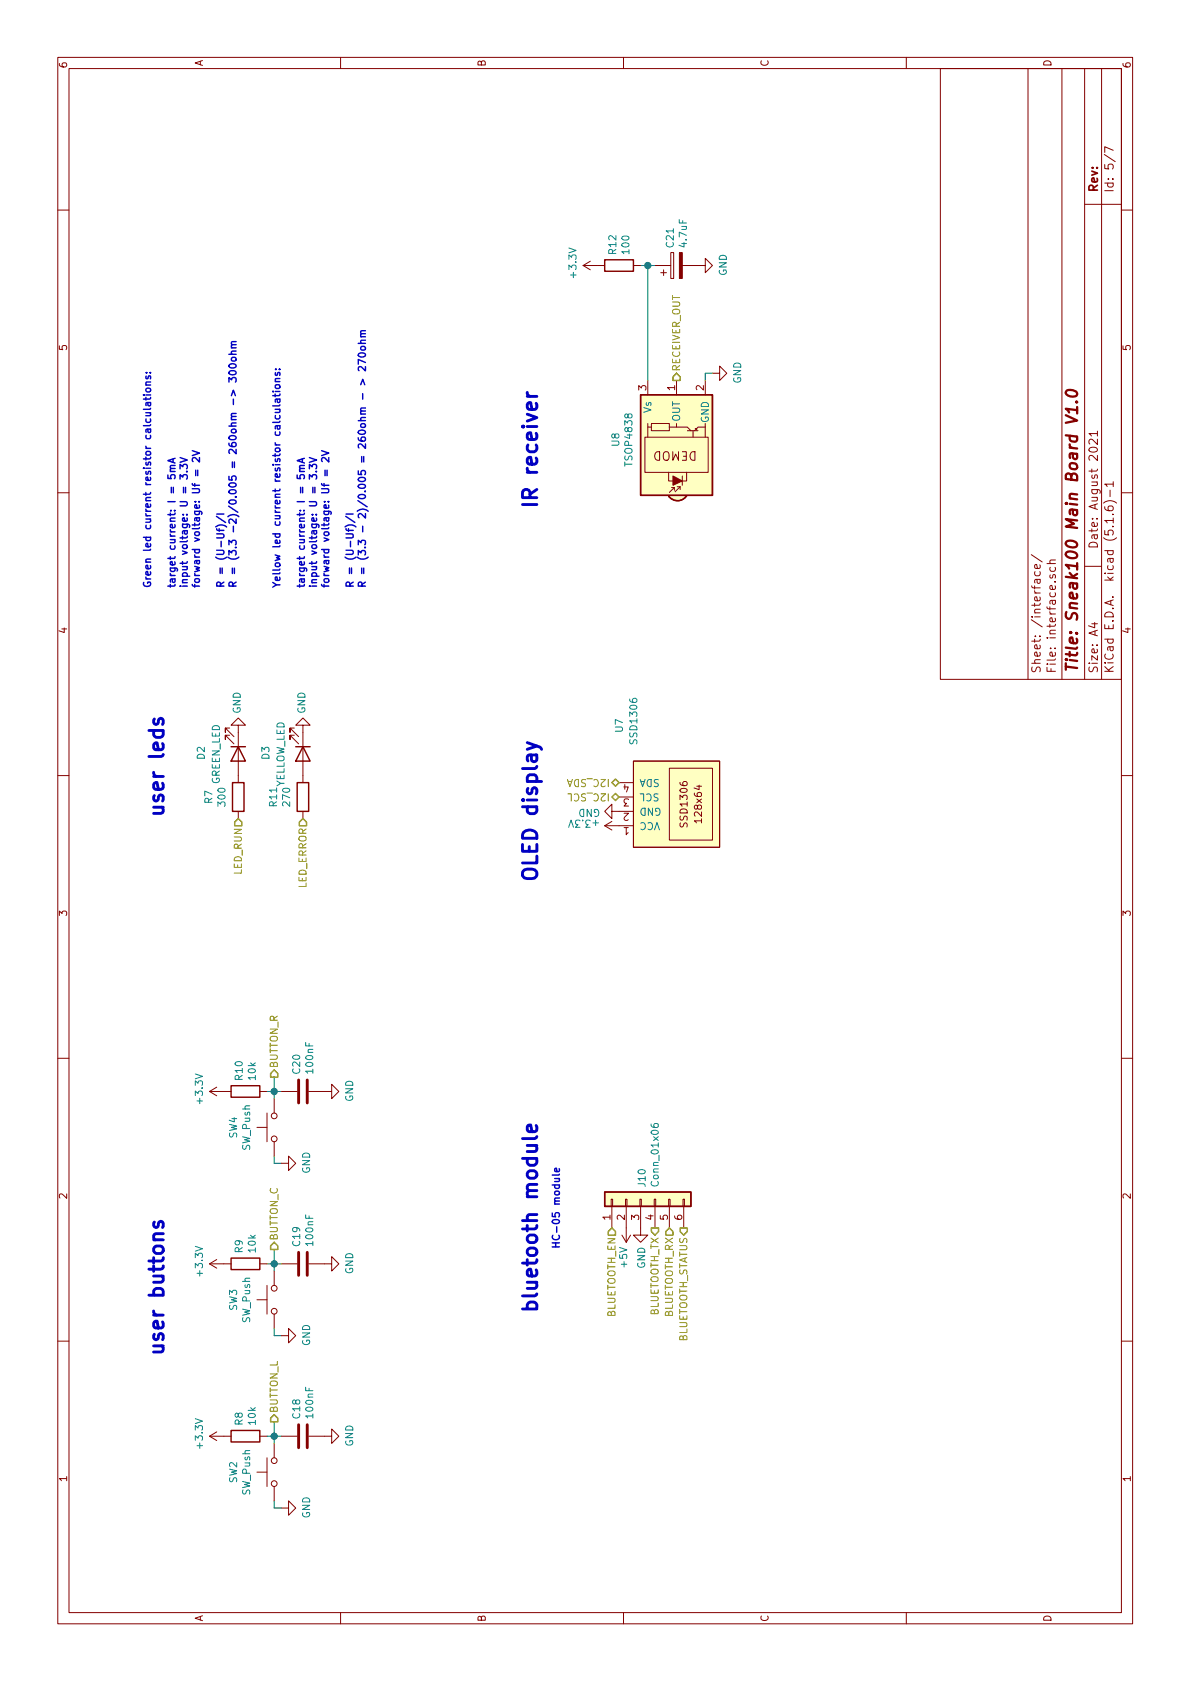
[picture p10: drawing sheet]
<svg xmlns="http://www.w3.org/2000/svg" width="210mm" height="297mm" viewBox="0 0 210 297" stroke-linecap="round" stroke-linejoin="round" font-family="sans-serif">
<defs><g id="words">
<g font-size="3.5" fill="#0000c2">
<text x="94.9" y="90.1" transform="rotate(-90 94.9 90.1)">IR receiver</text>
<text x="29" y="144.6" transform="rotate(-90 29 144.6)">user leds</text>
<text x="94.9" y="156" transform="rotate(-90 94.9 156)">OLED display</text>
<text x="94.9" y="232.2" transform="rotate(-90 94.9 232.2)">bluetooth module</text>
<text x="29" y="239.8" transform="rotate(-90 29 239.8)">user buttons</text>
</g>
<text font-size="2.8" fill="#840000" x="190.3" y="119" transform="rotate(-90 190.3 119)">Title: Sneak100 Main Board V1.0</text>
<g font-size="2.1" fill="#840000">
<text x="193.9" y="34.1" transform="rotate(-90 193.9 34.1)">Rev:</text>
<text x="196.7" y="34.1" transform="rotate(-90 196.7 34.1)">Id: 5/7</text>
<text x="123.2" y="79.7" transform="rotate(-180 123.2 79.7)">DEMOD</text>
<text x="193.9" y="97.1" transform="rotate(-90 193.9 97.1)">Date: August 2021</text>
<text x="183.8" y="119" transform="rotate(-90 183.8 119)">Sheet: /interface/</text>
<text x="186.5" y="119" transform="rotate(-90 186.5 119)">File: interface.sch</text>
<text x="193.9" y="119" transform="rotate(-90 193.9 119)">Size: A4</text>
<text x="196.7" y="119" transform="rotate(-90 196.7 119)">KiCad E.D.A. kicad (5.1.6)-1</text>
</g>
<g font-size="1.8" fill="#840000">
<text x="35.8" y="11.8" transform="rotate(-90 35.8 11.8)">A</text>
<text x="85.8" y="11.8" transform="rotate(-90 85.8 11.8)">B</text>
<text x="135.7" y="11.8" transform="rotate(-90 135.7 11.8)">C</text>
<text x="185.7" y="11.8" transform="rotate(-90 185.7 11.8)">D</text>
<text x="11.8" y="12.1" transform="rotate(-90 11.8 12.1)">6</text>
<text x="199.7" y="12.1" transform="rotate(-90 199.7 12.1)">6</text>
<text x="11.8" y="62.1" transform="rotate(-90 11.8 62.1)">5</text>
<text x="199.7" y="62.1" transform="rotate(-90 199.7 62.1)">5</text>
<text x="114.2" y="69" transform="rotate(-90 114.2 69)">3</text>
<text x="119.2" y="69" transform="rotate(-90 119.2 69)">1</text>
<text x="124.3" y="69" transform="rotate(-90 124.3 69)">2</text>
<text x="11.8" y="112.1" transform="rotate(-90 11.8 112.1)">4</text>
<text x="199.7" y="112.1" transform="rotate(-90 199.7 112.1)">4</text>
<text x="111.1" y="143.6" transform="rotate(-180 111.1 143.6)">2</text>
<text x="111.1" y="141.1" transform="rotate(-180 111.1 141.1)">3</text>
<text x="111.1" y="138.5" transform="rotate(-180 111.1 138.5)">4</text>
<text x="111.1" y="146.1" transform="rotate(-180 111.1 146.1)">1</text>
<text x="121.4" y="145.9" transform="rotate(-90 121.4 145.9)">SSD1306</text>
<text x="124" y="145" transform="rotate(-90 124 145)">128x64</text>
<text x="11.8" y="162" transform="rotate(-90 11.8 162)">3</text>
<text x="199.7" y="162" transform="rotate(-90 199.7 162)">3</text>
<text x="11.8" y="212" transform="rotate(-90 11.8 212)">2</text>
<text x="107.8" y="215.5" transform="rotate(-90 107.8 215.5)">1</text>
<text x="110.4" y="215.5" transform="rotate(-90 110.4 215.5)">2</text>
<text x="112.9" y="215.5" transform="rotate(-90 112.9 215.5)">3</text>
<text x="115.4" y="215.5" transform="rotate(-90 115.4 215.5)">4</text>
<text x="118" y="215.5" transform="rotate(-90 118 215.5)">5</text>
<text x="120.5" y="215.5" transform="rotate(-90 120.5 215.5)">6</text>
<text x="199.7" y="212" transform="rotate(-90 199.7 212)">2</text>
<text x="11.8" y="261.9" transform="rotate(-90 11.8 261.9)">1</text>
<text x="199.7" y="261.9" transform="rotate(-90 199.7 261.9)">1</text>
<text x="35.8" y="286.5" transform="rotate(-90 35.8 286.5)">A</text>
<text x="85.8" y="286.5" transform="rotate(-90 85.8 286.5)">B</text>
<text x="135.7" y="286.5" transform="rotate(-90 135.7 286.5)">C</text>
<text x="185.7" y="286.5" transform="rotate(-90 185.7 286.5)">D</text>
</g>
<g font-size="1.8" fill="#008484">
<text x="108.9" y="44.9" transform="rotate(-90 108.9 44.9)">R12</text>
<text x="111.2" y="44.7" transform="rotate(-90 111.2 44.7)">100</text>
<text x="119" y="43.6" transform="rotate(-90 119 43.6)">C21</text>
<text x="121.3" y="43.5" transform="rotate(-90 121.3 43.5)">4.7uF</text>
<text x="101.8" y="48.9" transform="rotate(-90 101.8 48.9)">+3.3V</text>
<text x="128.4" y="48.7" transform="rotate(-90 128.4 48.7)">GND</text>
<text x="130.9" y="67.8" transform="rotate(-90 130.9 67.8)">GND</text>
<text x="115" y="72.9" transform="rotate(-90 115 72.9)">Vs</text>
<text x="120.1" y="74.5" transform="rotate(-90 120.1 74.5)">OUT</text>
<text x="125.2" y="74.7" transform="rotate(-90 125.2 74.7)">GND</text>
<text x="109.4" y="78.8" transform="rotate(-90 109.4 78.8)">U8</text>
<text x="111.7" y="82" transform="rotate(-90 111.7 82)">TSOP4838</text>
<text x="42.5" y="126.1" transform="rotate(-90 42.5 126.1)">GND</text>
<text x="53.9" y="126.1" transform="rotate(-90 53.9 126.1)">GND</text>
<text x="110" y="129.3" transform="rotate(-90 110 129.3)">U7</text>
<text x="112.6" y="131.2" transform="rotate(-90 112.6 131.2)">SSD1306</text>
<text x="36.2" y="134.1" transform="rotate(-90 36.2 134.1)">D2</text>
<text x="47.6" y="134.1" transform="rotate(-90 47.6 134.1)">D3</text>
<text x="116.6" y="137.6" transform="rotate(-180 116.6 137.6)">SDA</text>
<text x="37.5" y="141.9" transform="rotate(-90 37.5 141.9)">R7</text>
<text x="38.8" y="138.6" transform="rotate(-90 38.8 138.6)">GREEN_LED</text>
<text x="39.8" y="142.3" transform="rotate(-90 39.8 142.3)">300</text>
<text x="48.9" y="142.4" transform="rotate(-90 48.9 142.4)">R11</text>
<text x="50.3" y="139.2" transform="rotate(-90 50.3 139.2)">YELLOW_LED</text>
<text x="51.2" y="142.3" transform="rotate(-90 51.2 142.3)">270</text>
<text x="106" y="142.9" transform="rotate(-180 106 142.9)">GND</text>
<text x="116.4" y="140.2" transform="rotate(-180 116.4 140.2)">SCL</text>
<text x="116.8" y="142.7" transform="rotate(-180 116.8 142.7)">GND</text>
<text x="105.5" y="144.8" transform="rotate(-180 105.5 144.8)">+3.3V</text>
<text x="116.6" y="145.3" transform="rotate(-180 116.6 145.3)">VCC</text>
<text x="42.9" y="190.8" transform="rotate(-90 42.9 190.8)">R10</text>
<text x="45.2" y="190.7" transform="rotate(-90 45.2 190.7)">10k</text>
<text x="53" y="189.6" transform="rotate(-90 53 189.6)">C20</text>
<text x="55.3" y="189.5" transform="rotate(-90 55.3 189.5)">100nF</text>
<text x="35.8" y="194.8" transform="rotate(-90 35.8 194.8)">+3.3V</text>
<text x="62.4" y="194.7" transform="rotate(-90 62.4 194.7)">GND</text>
<text x="41.9" y="201.1" transform="rotate(-90 41.9 201.1)">SW4</text>
<text x="44.2" y="203.2" transform="rotate(-90 44.2 203.2)">SW_Push</text>
<text x="54.8" y="207.4" transform="rotate(-90 54.8 207.4)">GND</text>
<text x="114" y="209.6" transform="rotate(-90 114 209.6)">J10</text>
<text x="116.3" y="209.2" transform="rotate(-90 116.3 209.2)">Conn_01x06</text>
<text x="42.9" y="221.3" transform="rotate(-90 42.9 221.3)">R9</text>
<text x="45.2" y="221.2" transform="rotate(-90 45.2 221.2)">10k</text>
<text x="53" y="220.1" transform="rotate(-90 53 220.1)">C19</text>
<text x="55.3" y="219.9" transform="rotate(-90 55.3 219.9)">100nF</text>
<text x="35.8" y="225.3" transform="rotate(-90 35.8 225.3)">+3.3V</text>
<text x="62.4" y="225.1" transform="rotate(-90 62.4 225.1)">GND</text>
<text x="110.8" y="223.8" transform="rotate(-90 110.8 223.8)">+5V</text>
<text x="114" y="224.2" transform="rotate(-90 114 224.2)">GND</text>
<text x="41.9" y="231.5" transform="rotate(-90 41.9 231.5)">SW3</text>
<text x="44.2" y="233.7" transform="rotate(-90 44.2 233.7)">SW_Push</text>
<text x="54.8" y="237.8" transform="rotate(-90 54.8 237.8)">GND</text>
<text x="42.9" y="251.8" transform="rotate(-90 42.9 251.8)">R8</text>
<text x="45.2" y="251.6" transform="rotate(-90 45.2 251.6)">10k</text>
<text x="53" y="250.6" transform="rotate(-90 53 250.6)">C18</text>
<text x="55.3" y="250.4" transform="rotate(-90 55.3 250.4)">100nF</text>
<text x="35.8" y="255.7" transform="rotate(-90 35.8 255.7)">+3.3V</text>
<text x="62.4" y="255.6" transform="rotate(-90 62.4 255.6)">GND</text>
<text x="41.9" y="262" transform="rotate(-90 41.9 262)">SW2</text>
<text x="44.2" y="264.2" transform="rotate(-90 44.2 264.2)">SW_Push</text>
<text x="54.8" y="268.3" transform="rotate(-90 54.8 268.3)">GND</text>
</g>
<g font-size="1.8" fill="#848400">
<text x="120.1" y="65.7" transform="rotate(-90 120.1 65.7)">RECEIVER_OUT</text>
<text x="107.8" y="137.6" transform="rotate(-180 107.8 137.6)">I2C_SDA</text>
<text x="107.8" y="140.2" transform="rotate(-180 107.8 140.2)">I2C_SCL</text>
<text x="42.7" y="154.5" transform="rotate(-90 42.7 154.5)">LED_RUN</text>
<text x="54.1" y="157" transform="rotate(-90 54.1 157)">LED_ERROR</text>
<text x="49.1" y="188.8" transform="rotate(-90 49.1 188.8)">BUTTON_R</text>
<text x="49.1" y="219.2" transform="rotate(-90 49.1 219.2)">BUTTON_C</text>
<text x="108.7" y="232.9" transform="rotate(-90 108.7 232.9)">BLUETOOTH_EN</text>
<text x="116.3" y="232.7" transform="rotate(-90 116.3 232.7)">BLUETOOTH_TX</text>
<text x="118.9" y="232.9" transform="rotate(-90 118.9 232.9)">BLUETOOTH_RX</text>
<text x="121.4" y="237.5" transform="rotate(-90 121.4 237.5)">BLUETOOTH_STATUS</text>
<text x="49.1" y="249.7" transform="rotate(-90 49.1 249.7)">BUTTON_L</text>
</g>
<g font-size="1.8" fill="#0000c2">
<text x="26.7" y="104" transform="rotate(-90 26.7 104)">Green led current resistor calculations:</text>
<text x="31" y="104" transform="rotate(-90 31 104)">target current: I = 5mA</text>
<text x="33.1" y="104" transform="rotate(-90 33.1 104)">input voltage: U = 3.3V</text>
<text x="35.3" y="104" transform="rotate(-90 35.3 104)">forward voltage: Uf = 2V</text>
<text x="39.6" y="104" transform="rotate(-90 39.6 104)">R = (U-Uf)/I</text>
<text x="41.8" y="104" transform="rotate(-90 41.8 104)">R = (3.3 -2)/0.005 = 260ohm -&gt; 300ohm</text>
<text x="49.5" y="104" transform="rotate(-90 49.5 104)">Yellow led current resistor calculations:</text>
<text x="53.8" y="104" transform="rotate(-90 53.8 104)">target current: I = 5mA</text>
<text x="56" y="104" transform="rotate(-90 56 104)">input voltage: U = 3.3V</text>
<text x="58.1" y="104" transform="rotate(-90 58.1 104)">forward voltage: Uf = 2V</text>
<text x="62.5" y="104" transform="rotate(-90 62.5 104)">R = (U-Uf)/I</text>
<text x="64.6" y="104" transform="rotate(-90 64.6 104)">R = (3.3 - 2)/0.005 = 260ohm - &gt; 270ohm</text>
<text x="98.9" y="220.8" transform="rotate(-90 98.9 220.8)">HC-05 module</text>
</g>
</g></defs>
<g fill="none" stroke="#840000" stroke-width=".18">
<path d="M10.2 10.1h189.8v276.8h-189.8zM12.2 12.1h185.9v272.8h-185.9zM60.2 10.1v2M110.1 10.1v2M160.1 10.1v2M166.1 12.1h32v107.9h-32zM181.6 12.1v107.9M187.6 12.1v107.9M191.6 12.1v107.9M194.6 12.1v107.9M10.2 37.1h2M191.6 36.1h6.5"/>
<path d="M195 27.3l2 1.3M196.6 26.6l-1.5-.7v1M198.1 37.1h1.9M103 46.9h3.8M103 46.9l1.3 .8M104.3 46.2l-1.3 .7M111.9 46.9h1.2M115.7 46.9h2.8M116.7 48.2h1M117.2 47.7v1M118.5 44.6h.5v4.6h-.5zM120.5 46.9h4.1v-1.3l1.2 1.3-1.2 1.3v-1.3"/>
<path d="M113.9 77.2h11.2v6.3h-11.2zM114.4 74.8v.7h.6M114.4 67.2v2.6M114.4 75.5v1.7M115 74.8h3.2v1.3h-3.2zM118.2 75.5h1.3M119.5 74.8v.7h1.9l.6 .6M119.5 67.2v2.6M121.4 76.1h1.9M122.4 76.1v1.1M122.8 75.7h.2v.3M124.6 74.8v.7h-1.3l-.6 .6"/>
<path d="M124.6 67.2v2.6M124.6 75.5v1.7M125.8 65.9h1.3v-1.2l1.3 1.2-1.3 1.3v-1.3M192.5 79.2a.79 .79 0 0 1 1.3 .3 .94 .94 0 0 1-1.5 0zM193.8 77.6v.9l-1-.9-.3 .1-.2 .2v.4l.2 .2M193.8 76.6h-1.5l.5 .4M193.8 76.2v.8M10.2 87.1h2M118.1 83.5v1.5h3.2v-1.5M118.6 86.1h.5M119.1 86.1l-.9 .9M119.1 86.1v.5"/>
<path d="M119.6 86h.5M120.1 86l-.9 .9M120.1 86v.5M120.5 84.1v1.6M182.2 98l1.9 1.3M183.6 99.8l.1 .4-.2 .2h-.7v-.6l.3-.1 .1 .7M184.9 99.6h1.5M186.4 98.9l-.9 .1-.1 .4 .2 .2M194.9 88.9a1.71 1.71 0 0 1 2.3 0M195.1 89.5a.59 .59 0 0 0 .7 .7h.5l.2-.1 .1-.4-.1-.3h-.5l-.2 .1-.1 .5 .3 .2M196.1 86.6v1.1M196.5 90.9h.1"/>
<path d="M196.6 85.5h-1.5l.5 .5M196.6 85.1v.9M196.6 91.5v.9M198.1 87.1h1.9M182.8 101l-.1 .4 .3 .3h.6l.1-.3-.1-.4M183.1 102.4l.1 .5a.29 .29 0 0 0 .2 .2 .29 .29 0 0 0 .3-.2l-.1-.5M183.7 102.4h-.9v.6M185.5 101.6l-.1 .3 .2 .2h.3l.1-.5h.3v.5M185.5 100.2l-.1 .4 .3 .3h.6l.1-.3-.1-.4M191.6 100.1h3M192.8 110.2h1M193.3 110v.9l-1-.3"/>
<path d="M10.2 137h2M40.6 128.6h-.8v.8v-.8l1.5 1.6M40.6 129.9h-.8v.8v-.8l1.5 1.5M42.1 128.1h1.3l-1.3-1.2-1.3 1.2h1.3v10.2M52 128.6h-.8v.8v-.8l1.5 1.6M52 129.9h-.8v.8v-.8l1.5 1.5M53.5 128.1h1.3l-1.3-1.2-1.3 1.2h1.3v10.2M109.3 138.3h2.6M111.9 134.5h15.2v15.2h-15.2zM118.2 135.7h7.6v12.7h-7.6zM198.1 137h1.9M42.1 143.4v1.2"/>
<path d="M53.5 143.4v1.2M106.8 145.9l1.3 .8M106.8 145.9h5.1M108.1 143.4v-1.3l-1.3 1.3 1.3 1.2v-1.2h3.8M108.1 145.1l-1.3 .8M109.3 140.8h2.6M10.2 187h2M37 192.8h3.8M37 192.8l1.3 .8M38.3 192.1l-1.3 .7M45.4 199.2h1.8M45.9 192.8h1.3"/>
<path d="M47.2 196.6v5.1M48.4 194.1v2.5M49.7 192.8h2.8M54.5 192.8h4.1v-1.2l1.2 1.2-1.2 1.3v-1.3M198.1 187h1.9M48.4 201.7v2.6M49.7 205.5h1.3v-1.2l1.2 1.2-1.2 1.3v-1.3M107.9 211.9h.3v1.2h-.3zM108.1 213.1v3.9M109.8 218.2l.8 1.3M110.5 211.9h.2v1.2h-.2zM110.6 213.1v6.4"/>
<path d="M111.4 218.2l-.8 1.3M113 211.9h.3v1.2h-.3zM113.1 213.1v5.1h1.3l-1.3 1.3-1.2-1.3h1.2M115.6 211.9h.2v1.2h-.2zM115.7 213.1v3.9M118.1 211.9h.2v1.2h-.2zM118.2 213.1v3.9M120.6 211.9h.3v1.2h-.3zM120.8 213.1v3.9M10.2 237h2M37 223.3h3.8M37 223.3l1.3 .8"/>
<path d="M38.3 222.5l-1.3 .8M45.4 229.6h1.8M45.9 223.3h1.3M47.2 227.1v5.1M48.4 224.6v2.5M48.4 232.2v2.5M49.7 236h1.3v-1.3l1.2 1.3-1.2 1.3v-1.3M49.7 223.3h2.8M54.5 223.3h4.1v-1.3l1.2 1.3-1.2 1.3v-1.3M198.1 237h1.9M37 253.8h3.8M37 253.8l1.3 .7"/>
<path d="M38.3 253l-1.3 .8M45.9 253.8h1.3M47.2 257.6v5M48.4 255v2.6M49.7 253.8h2.8M54.5 253.8h4.1v-1.3l1.2 1.3-1.2 1.2v-1.2M45.4 260.1h1.8M48.4 262.6v2.6M49.7 266.4h1.3v-1.2l1.2 1.2-1.2 1.3v-1.3M60.2 284.9v2M110.1 284.9v2M160.1 284.9v2"/>
<circle cx="48.4" cy="197.2" r=".51"/>
<circle cx="48.4" cy="201.2" r=".51"/>
<circle cx="48.4" cy="227.6" r=".51"/>
<circle cx="48.4" cy="231.7" r=".51"/>
<circle cx="48.4" cy="258.1" r=".51"/>
<circle cx="48.4" cy="262.1" r=".51"/>
</g>
<path d="M188.2 73.4l2 .9-2 .4M188.3 69.1a1.4 1.4 0 0 1 1.9 .4 .45 .45 0 0 1-.3 .5 1.15 1.15 0 0 1-1.7-.7zM190.1 71v-.1l.1 .1-.1 .1v-.1h.1M190.2 72.5l-2-.3 .6 .7M190.2 71.9v1.2" fill="none" stroke="#840000" stroke-width=".41"/>
<g fill="#ffffc2" stroke="#ffffc2" stroke-width=".18">
<path d="M118.1 87.6l1.6-1.1 1.6 1.1a1.96 1.96 0 0 1-3.2 0z"/>
<path d="M113.1 69.8h12.7v17.7h-12.7z"/>
<path d="M118.2 135.7h7.6v12.7h-7.6z"/>
<path d="M111.9 134.5h15.2v15.2h-15.2z"/>
<path d="M106.8 210.6h15.2v2.5h-15.2z"/>
</g>
<g fill="none" stroke="#840000" stroke-width=".25">
<path d="M106.8 45.9h5.1v2h-5.1zM113.1 69.8h12.7v17.7h-12.7zM118.1 87.6a1.96 1.96 0 0 0 3.2 0M40.8 131.9h2.6M41.1 138.3h2v5.1h-2zM42.1 131.9l1.3 2.6h-2.6zM52.2 131.9h2.6M52.5 138.3h2v5.1h-2zM53.5 131.9l1.3 2.6h-2.6zM40.8 191.8h5.1v2.1h-5.1zM106.8 210.6h15.2v2.5h-15.2zM40.8 222.3h5.1v2h-5.1z"/>
<path d="M40.8 252.7h5.1v2.1h-5.1z"/>
</g>
<g fill="#840000" stroke="#840000" stroke-width=".18">
<path d="M118.9 84.1l1.6 .9-1.6 .7z"/>
<path d="M120 44.6h.5v4.6h-.5z"/>
</g>
<path d="M52.7 190.8v4.1M54.3 190.8v4.1M52.7 221.3v4M54.3 221.3v4M52.7 251.7v4.1M54.3 251.7v4.1" fill="none" stroke="#840000" stroke-width=".51"/>
<path d="M115 198.6l.1 .4a.87 .87 0 0 0 1.2 0l-.2-.4h-.5l-.1 .4 .2 .2" fill="none" stroke="#008484" stroke-width=".18"/>
<path d="M113.1 46.9h2.6M114.4 46.9v20.3M125.8 65.9h-1.2v1.3M47.2 192.8h2.5M48.4 190.3v3.8M48.4 204.3v1.2h1.3M47.2 223.3h2.5M48.4 220.8v3.8M48.4 234.7v1.3h1.3M47.2 253.8h2.5M48.4 251.2v3.8M48.4 265.2v1.2h1.3" fill="none" stroke="#008400" stroke-width=".18"/>
<path d="M118.9 66.6l.6-.7 .6 .7v.6h-1.2zM108.7 137.6l.6 .7-.6 .6-.6-.6zM42.1 144.6l.6 .7v.6h-1.3v-.6zM53.5 144.6l.6 .7v.6h-1.2v-.6zM108.1 140.8l.6-.6 .6 .6-.6 .6zM47.8 189.7l.6-.7 .7 .7v.6h-1.3zM107.4 217.6l.7-.6 .6 .6v.6h-1.3zM115 217h1.3v.6l-.6 .6-.7-.6zM117.6 217.6l.6-.6 .7 .6v.6h-1.3zM120.1 217h1.3v.6l-.6 .6-.7-.6zM47.8 220.1l.6-.6 .7 .6v.7h-1.3zM47.8 250.6l.6-.7 .7 .7v.6h-1.3z" fill="none" stroke="#848400" stroke-width=".25"/>
<path d="M93.1 69.3a.64 .64 0 0 0 .5 .7M93.1 70h1.7M27.3 127a.6 .6 0 0 0 .2 1l.4-.1 .1-.6 .4-.4 .3 .1 .1 .3-.1 .7M93.1 131.2l2.3 .8 .3 .4M94.8 131.8l-1.7 .6M94.7 198.9l.1 .7-.1 .2-.3 .1-1.2-.1-.1-.2 .1-.7 .5-.1 .3 1.1M27.3 215.9l-.2 .6 .4 .4 .4-.2 .2-.8 .3-.1 .3 .1 .1 .2-.1 .8M94.8 200.8l-.4 .4h-2.1" fill="none" stroke="#0000c2" stroke-width=".51"/>
<g fill="none" stroke="#0000c2" stroke-width=".25">
<path d="M63.7 59.5h.8M64.5 59h-.7l-.1 .3 .1 .2M64.5 58.4l-.7 .1-.1 .3 .2 .2M25.3 69.8h.2M25.8 70.2v.5M25.8 69.8h.8M25.8 68h.8M25.8 68.7l.7-.1 .1 .2v.3l-.6 .1-.2-.2zM25.8 66.5v.3l.1 .1h.2l.1-.4h.4v.4M25.8 65.8h.1M26.5 65.8h.1M26.6 70.2l-.2 .3h-1.1"/>
<path d="M26.6 67.5h-.8v.3l.1 .2M34 79.6l1.2 .5-1.2 .4M40.4 67.5v-.8l.5 .4 .1-.3h.7v.5l-.1 .2M40.4 62.6h1.3M40.6 65.6a.66 .66 0 0 1 .6-.2 .66 .66 0 0 1 .5 .5 .72 .72 0 0 1-1.3-.1zM40.6 64.4a.68 .68 0 0 1 1.1 .3 .72 .72 0 0 1-1.3-.1zM40.9 69.9l.3-1 .4 1M40.9 61.5h.8M40.9 63.3l.6-.2 .2 .3v.3h-.7l-.1-.1zM41.2 70.5v1M41.7 62l-.8 .1v.3l.1 .2M41.7 60.9l-.8 .1v.3l.1 .2"/>
<path d="M41.7 60.4h-.8v.3l.1 .2M48.2 69.2h.1M48.6 69.6v.5M48.6 69.2h.8M48.6 67.4h.8M48.7 68.1l.6-.1 .1 .2v.3l-.2 .1h-.5l-.1-.2zM48.7 65.8l-.1 .3 .2 .2h.2l.1-.5h.3v.5M48.7 65.3h.1M49.3 65.3h.1M49.4 69.6l-.1 .3h-1.1M49.4 66.9h-.7l-.1 .3 .1 .2M56.8 79.6l1.3 .5-1.3 .4"/>
<path d="M63.3 60.7h1.2M63.4 62.5a.68 .68 0 0 1 1.1 .3 .72 .72 0 0 1-1.2-.2zM63.7 68l.4-1 .3 1M63.8 61.3l.5-.1 .2 .1v.3l-.2 .3h-.4l-.2-.3zM64.1 69.6v.9M64.5 64.8v.7l-.7-.7h-.2l-.3 .2 .1 .5M64.5 64l-1.2-.5v.8M64.5 60.1l-.7 .1-.1 .3 .1 .2M29.6 83.9v.6l.7 .1-.2-.2 .2-.5h.5l.1 .2-.1 .5M30.1 83.3h.8M30.6 81.1v.6M30.9 82.8h-.8v.3l.1 .2"/>
<path d="M30.9 82.2l-.8 .1v.3l.2 .2M30.9 81l-1.3 .4 1.3 .4M31.8 84.7v-.8l.5 .4 .1-.4h.5l.2 .2-.2 .6M31.8 82.8v-.8l.5 .5 .1-.4 .4-.1 .3 .3-.2 .5M31.8 80.8l1.3 .5-1.3 .4M32.9 83.3h.2M34.6 83.1v.9M34.9 83.1v.9M35.2 80.8v.8l-.7-.7-.2-.1-.3 .3 .1 .5M38.1 93.1a1.47 1.47 0 0 1 1.9 0M38.2 91.2l1.6 1.1M38.3 94.3h1l.2 .2v.4l-.2 .1h-1"/>
<path d="M38.3 93.4l.2 .3h1M38.3 90.8h1.2M38.7 93.4v.5M52.5 83.9v.6l.6 .1-.1-.2 .1-.5h.5l.2 .2-.2 .5M52.9 83.3h.9M53.4 81.1v.6M53.8 82.8h-.8l-.1 .3 .1 .2M53.8 82.2l-.8 .1-.1 .3 .2 .2M53.8 81l-1.3 .4 1.3 .4M54.6 84.7v-.8l.5 .4 .2-.4h.5l.1 .2-.1 .6M54.6 82.8v-.8l.5 .5 .2-.4 .4-.1 .2 .3-.1 .5M54.6 80.8l1.3 .5-1.3 .4"/>
<path d="M55.8 83.3h.1M57.4 83.1v.9M57.8 83.1v.9M58.1 80.8v.8l-.7-.7-.2-.1-.4 .3 .1 .5M60.9 93.1a1.47 1.47 0 0 1 2 0M61.1 91.2l1.6 1.1M61.1 94.3h1.1l.2 .2-.1 .4-.1 .1h-1.1M61.1 93.4l.2 .3h1.1M61.1 90.8h1.3M61.5 93.4v.5M98 208.2h.8M98.7 208.2l.1 .2v.3l-.8 .1"/>
<path d="M98.8 206.5v.3l-.2 .2h-.6v-.5l.3-.1 .1 .6M98.8 207.4l-.2 .2h-1.1"/>
</g>
<g fill="#008400" stroke="#008400" stroke-width=".25">
<circle cx="114.4" cy="46.9" r=".51"/>
<circle cx="48.4" cy="223.3" r=".51"/>
<circle cx="48.4" cy="192.8" r=".51"/>
<circle cx="48.4" cy="253.8" r=".51"/>
</g>
<use href="#words"/>
</svg>
